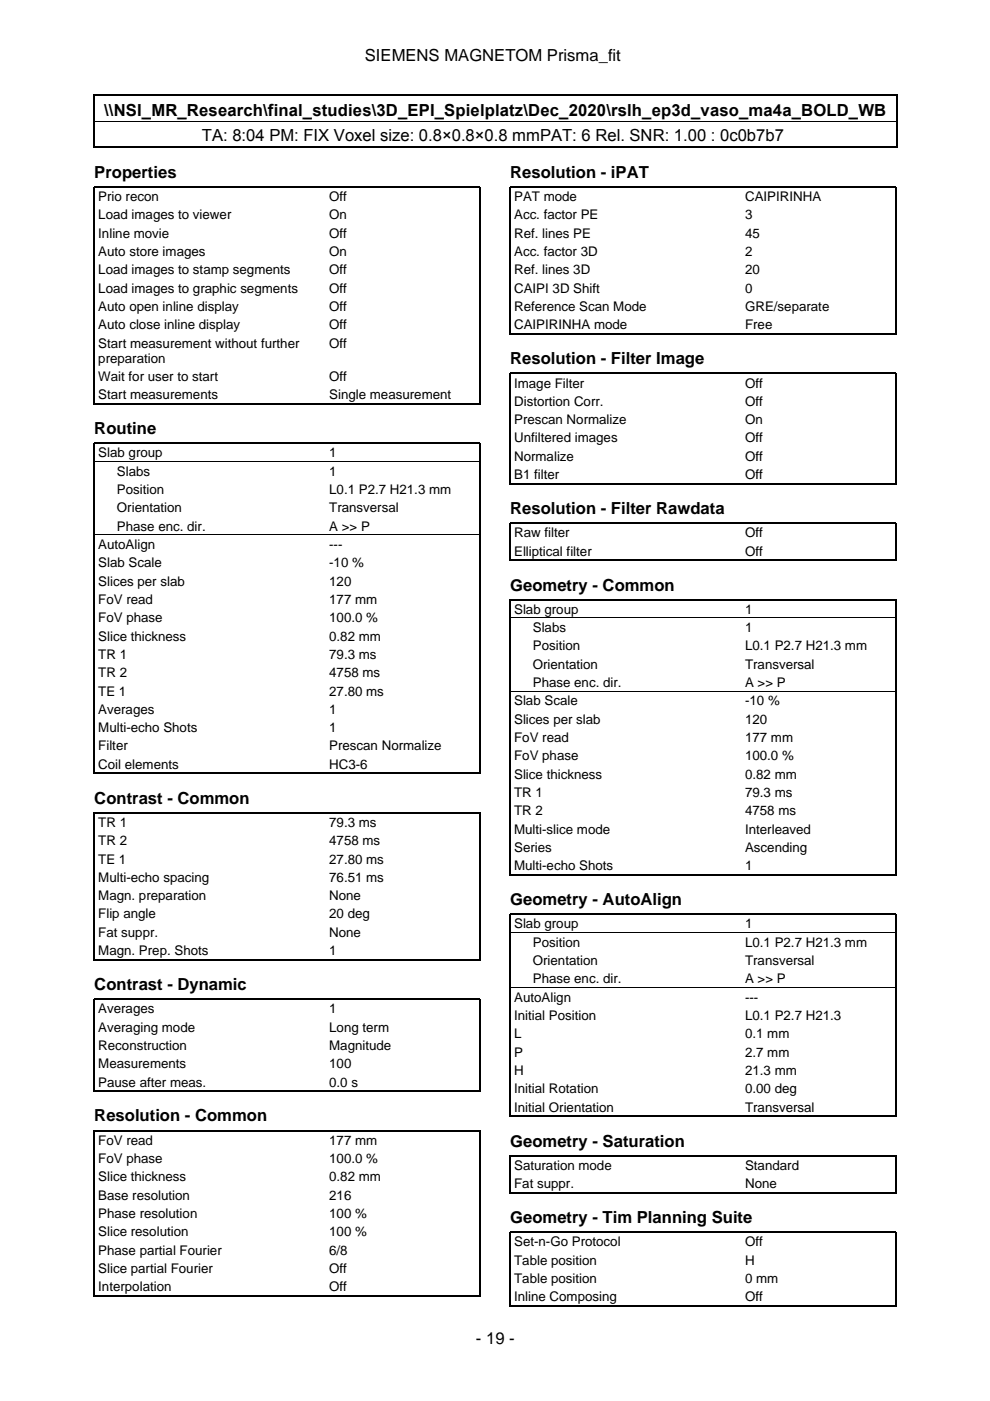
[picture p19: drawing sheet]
<svg xmlns="http://www.w3.org/2000/svg" width="210mm" height="297mm" viewBox="0 0 210 297" stroke-linecap="round" stroke-linejoin="round" font-family="sans-serif">
<defs><g id="words">
<g font-size="3.5">
<text x="77.4" y="12.9">SIEMENS MAGNETOM Prisma_fit</text>
<text x="22.1" y="24.6">\\NSI_MR_Research\final_studies\3D_EPI_Spielplatz\Dec_2020\rslh_ep3d_vaso_ma4a_BOLD_WB</text>
<text x="42.8" y="29.9">TA: 8:04 PM: FIX Voxel size: 0.8×0.8×0.8 mmPAT: 6 Rel. SNR: 1.00 : 0c0b7b7</text>
<text x="20" y="37.7">Properties</text>
<text x="108.2" y="37.7">Resolution - iPAT</text>
<text x="108.2" y="77.2">Resolution - Filter Image</text>
<text x="20" y="92">Routine</text>
<text x="108.2" y="109">Resolution - Filter Rawdata</text>
<text x="108.2" y="125.2">Geometry - Common</text>
<text x="20" y="170.4">Contrast - Common</text>
<text x="108.2" y="191.9">Geometry - AutoAlign</text>
<text x="20" y="209.9">Contrast - Dynamic</text>
<text x="20" y="237.8">Resolution - Common</text>
<text x="108.2" y="243.1">Geometry - Saturation</text>
<text x="108.2" y="259.3">Geometry - Tim Planning Suite</text>
<text x="100.9" y="284.9">- 19 -</text>
</g>
<g font-size="2.8">
<text x="20.8" y="42.6">Prio recon</text>
<text x="20.8" y="46.5">Load images to viewer</text>
<text x="69.8" y="42.6">Off</text>
<text x="69.8" y="46.5">On</text>
<text x="109" y="42.6">PAT mode</text>
<text x="109" y="46.5">Acc. factor PE</text>
<text x="158" y="42.6">CAIPIRINHA</text>
<text x="158" y="46.5">3</text>
<text x="20.8" y="50.4">Inline movie</text>
<text x="69.8" y="50.4">Off</text>
<text x="109" y="50.4">Ref. lines PE</text>
<text x="158" y="50.4">45</text>
<text x="20.8" y="54.3">Auto store images</text>
<text x="20.8" y="58.2">Load images to stamp segments</text>
<text x="69.8" y="54.3">On</text>
<text x="69.8" y="58.2">Off</text>
<text x="109" y="54.3">Acc. factor 3D</text>
<text x="109" y="58.2">Ref. lines 3D</text>
<text x="158" y="54.3">2</text>
<text x="158" y="58.2">20</text>
<text x="20.8" y="62.1">Load images to graphic segments</text>
<text x="20.8" y="65.9">Auto open inline display</text>
<text x="69.8" y="62.1">Off</text>
<text x="69.8" y="65.9">Off</text>
<text x="109" y="62.1">CAIPI 3D Shift</text>
<text x="109" y="65.9">Reference Scan Mode</text>
<text x="158" y="62.1">0</text>
<text x="158" y="65.9">GRE/separate</text>
<text x="20.8" y="69.8">Auto close inline display</text>
<text x="69.8" y="69.8">Off</text>
<text x="109" y="69.8">CAIPIRINHA mode</text>
<text x="158" y="69.8">Free</text>
<text x="20.8" y="73.7">Start measurement without further</text>
<text x="20.8" y="76.9">preparation</text>
<text x="69.8" y="73.7">Off</text>
<text x="20.8" y="80.7">Wait for user to start</text>
<text x="69.8" y="80.7">Off</text>
<text x="109" y="82.2">Image Filter</text>
<text x="158" y="82.2">Off</text>
<text x="20.8" y="84.6">Start measurements</text>
<text x="69.8" y="84.6">Single measurement</text>
<text x="109" y="86">Distortion Corr.</text>
<text x="109" y="89.9">Prescan Normalize</text>
<text x="158" y="86">Off</text>
<text x="158" y="89.9">On</text>
<text x="109" y="93.8">Unfiltered images</text>
<text x="158" y="93.8">Off</text>
<text x="20.8" y="97">Slab group</text>
<text x="24.8" y="100.9">Slabs</text>
<text x="69.8" y="97">1</text>
<text x="69.8" y="100.9">1</text>
<text x="109" y="97.7">Normalize</text>
<text x="109" y="101.6">B1 filter</text>
<text x="158" y="97.7">Off</text>
<text x="158" y="101.6">Off</text>
<text x="24.8" y="104.8">Position</text>
<text x="69.8" y="104.8">L0.1 P2.7 H21.3 mm</text>
<text x="24.8" y="108.6">Orientation</text>
<text x="24.8" y="112.5">Phase enc. dir.</text>
<text x="69.8" y="108.6">Transversal</text>
<text x="69.8" y="112.5">A &gt;&gt; P</text>
<text x="109" y="113.9">Raw filter</text>
<text x="158" y="113.9">Off</text>
<text x="20.8" y="116.4">AutoAlign</text>
<text x="69.8" y="116.4">---</text>
<text x="109" y="117.8">Elliptical filter</text>
<text x="158" y="117.8">Off</text>
<text x="20.8" y="120.3">Slab Scale</text>
<text x="20.8" y="124.2">Slices per slab</text>
<text x="69.8" y="120.3">-10 %</text>
<text x="69.8" y="124.2">120</text>
<text x="20.8" y="128.1">FoV read</text>
<text x="20.8" y="131.9">FoV phase</text>
<text x="69.8" y="128.1">177 mm</text>
<text x="69.8" y="131.9">100.0 %</text>
<text x="109" y="130.1">Slab group</text>
<text x="158" y="130.1">1</text>
<text x="20.8" y="135.8">Slice thickness</text>
<text x="69.8" y="135.8">0.82 mm</text>
<text x="113" y="134">Slabs</text>
<text x="113" y="137.9">Position</text>
<text x="158" y="134">1</text>
<text x="158" y="137.9">L0.1 P2.7 H21.3 mm</text>
<text x="20.8" y="139.7">TR 1</text>
<text x="20.8" y="143.6">TR 2</text>
<text x="69.8" y="139.7">79.3 ms</text>
<text x="69.8" y="143.6">4758 ms</text>
<text x="113" y="141.8">Orientation</text>
<text x="158" y="141.8">Transversal</text>
<text x="20.8" y="147.5">TE 1</text>
<text x="69.8" y="147.5">27.80 ms</text>
<text x="109" y="149.6">Slab Scale</text>
<text x="113" y="145.7">Phase enc. dir.</text>
<text x="158" y="145.7">A &gt;&gt; P</text>
<text x="158" y="149.6">-10 %</text>
<text x="20.8" y="151.3">Averages</text>
<text x="20.8" y="155.2">Multi-echo Shots</text>
<text x="69.8" y="151.3">1</text>
<text x="69.8" y="155.2">1</text>
<text x="109" y="153.5">Slices per slab</text>
<text x="158" y="153.5">120</text>
<text x="20.8" y="159.1">Filter</text>
<text x="69.8" y="159.1">Prescan Normalize</text>
<text x="109" y="157.3">FoV read</text>
<text x="109" y="161.2">FoV phase</text>
<text x="158" y="157.3">177 mm</text>
<text x="158" y="161.2">100.0 %</text>
<text x="20.8" y="163">Coil elements</text>
<text x="69.8" y="163">HC3-6</text>
<text x="109" y="165.1">Slice thickness</text>
<text x="158" y="165.1">0.82 mm</text>
<text x="109" y="169">TR 1</text>
<text x="109" y="172.9">TR 2</text>
<text x="158" y="169">79.3 ms</text>
<text x="158" y="172.9">4758 ms</text>
<text x="20.8" y="175.3">TR 1</text>
<text x="20.8" y="179.2">TR 2</text>
<text x="69.8" y="175.3">79.3 ms</text>
<text x="69.8" y="179.2">4758 ms</text>
<text x="109" y="176.7">Multi-slice mode</text>
<text x="158" y="176.7">Interleaved</text>
<text x="20.8" y="183.1">TE 1</text>
<text x="69.8" y="183.1">27.80 ms</text>
<text x="109" y="180.6">Series</text>
<text x="109" y="184.5">Multi-echo Shots</text>
<text x="158" y="180.6">Ascending</text>
<text x="158" y="184.5">1</text>
<text x="20.8" y="187">Multi-echo spacing</text>
<text x="20.8" y="190.9">Magn. preparation</text>
<text x="69.8" y="187">76.51 ms</text>
<text x="69.8" y="190.9">None</text>
<text x="20.8" y="194.7">Flip angle</text>
<text x="69.8" y="194.7">20 deg</text>
<text x="109" y="196.8">Slab group</text>
<text x="158" y="196.8">1</text>
<text x="20.8" y="198.6">Fat suppr.</text>
<text x="20.8" y="202.5">Magn. Prep. Shots</text>
<text x="69.8" y="198.6">None</text>
<text x="69.8" y="202.5">1</text>
<text x="113" y="200.7">Position</text>
<text x="158" y="200.7">L0.1 P2.7 H21.3 mm</text>
<text x="113" y="204.6">Orientation</text>
<text x="113" y="208.5">Phase enc. dir.</text>
<text x="158" y="204.6">Transversal</text>
<text x="158" y="208.5">A &gt;&gt; P</text>
<text x="20.8" y="214.8">Averages</text>
<text x="69.8" y="214.8">1</text>
<text x="109" y="212.4">AutoAlign</text>
<text x="158" y="212.4">---</text>
<text x="20.8" y="218.7">Averaging mode</text>
<text x="69.8" y="218.7">Long term</text>
<text x="109" y="216.3">Initial Position</text>
<text x="109" y="220.2">L</text>
<text x="158" y="216.3">L0.1 P2.7 H21.3</text>
<text x="158" y="220.2">0.1 mm</text>
<text x="20.8" y="222.6">Reconstruction</text>
<text x="20.8" y="226.5">Measurements</text>
<text x="69.8" y="222.6">Magnitude</text>
<text x="69.8" y="226.5">100</text>
<text x="109" y="224">P</text>
<text x="109" y="227.9">H</text>
<text x="158" y="224">2.7 mm</text>
<text x="158" y="227.9">21.3 mm</text>
<text x="20.8" y="230.4">Pause after meas.</text>
<text x="69.8" y="230.4">0.0 s</text>
<text x="109" y="231.8">Initial Rotation</text>
<text x="158" y="231.8">0.00 deg</text>
<text x="109" y="235.7">Initial Orientation</text>
<text x="158" y="235.7">Transversal</text>
<text x="20.8" y="242.7">FoV read</text>
<text x="69.8" y="242.7">177 mm</text>
<text x="20.8" y="246.6">FoV phase</text>
<text x="20.8" y="250.5">Slice thickness</text>
<text x="69.8" y="246.6">100.0 %</text>
<text x="69.8" y="250.5">0.82 mm</text>
<text x="109" y="248">Saturation mode</text>
<text x="109" y="251.9">Fat suppr.</text>
<text x="158" y="248">Standard</text>
<text x="158" y="251.9">None</text>
<text x="20.8" y="254.4">Base resolution</text>
<text x="69.8" y="254.4">216</text>
<text x="20.8" y="258.2">Phase resolution</text>
<text x="20.8" y="262.1">Slice resolution</text>
<text x="69.8" y="258.2">100 %</text>
<text x="69.8" y="262.1">100 %</text>
<text x="20.8" y="266">Phase partial Fourier</text>
<text x="20.8" y="269.9">Slice partial Fourier</text>
<text x="69.8" y="266">6/8</text>
<text x="69.8" y="269.9">Off</text>
<text x="109" y="264.3">Set-n-Go Protocol</text>
<text x="109" y="268.1">Table position</text>
<text x="158" y="264.3">Off</text>
<text x="158" y="268.1">H</text>
<text x="20.8" y="273.8">Interpolation</text>
<text x="69.8" y="273.8">Off</text>
<text x="109" y="272">Table position</text>
<text x="109" y="275.9">Inline Composing</text>
<text x="158" y="272">0 mm</text>
<text x="158" y="275.9">Off</text>
</g>
</g></defs>
<g fill="none" stroke="#000" stroke-width=".26">
<path d="M19.9 20v11.3M20 20.2h170M20 31.2h170M190.1 20v11.3M108.2 70.9v-31.3h81.8v31.3M108.3 70.8h81.6M20 85.8v-46.2h81.8v46.2M20.1 85.6h81.6M108.2 102.7v-23.6h81.8v23.6M108.2 118.9v-8h81.8v8M108.3 102.6h81.6M108.3 118.8h81.6"/>
<path d="M20 164.1v-70.1h81.8v70.1M20.1 164h81.6M108.2 185.6v-58.5h81.8v58.5M108.3 185.5h81.6M20 203.6v-31.3h81.8v31.3M20.1 203.5h81.6M20 231.5v-19.7h81.8v19.7M20.1 231.4h81.6M108.2 236.8v-43h81.8v43M108.3 236.7h81.6M108.2 253v-8h81.8v8M108.3 252.9h81.6"/>
<path d="M20 274.9v-35.2h81.8v35.2M20.1 274.8h81.6M108.2 277v-15.8h81.8v15.8M108.3 276.9h81.6"/>
</g>
<path d="M20 25.7h170M20.1 97.8h81.6M20.1 113.4h81.6M108.3 131h81.6M108.3 146.5h81.6M108.3 197.7h81.6M108.3 209.4h81.6" fill="none" stroke="#000" stroke-width=".21"/>
<use href="#words"/>
</svg>
